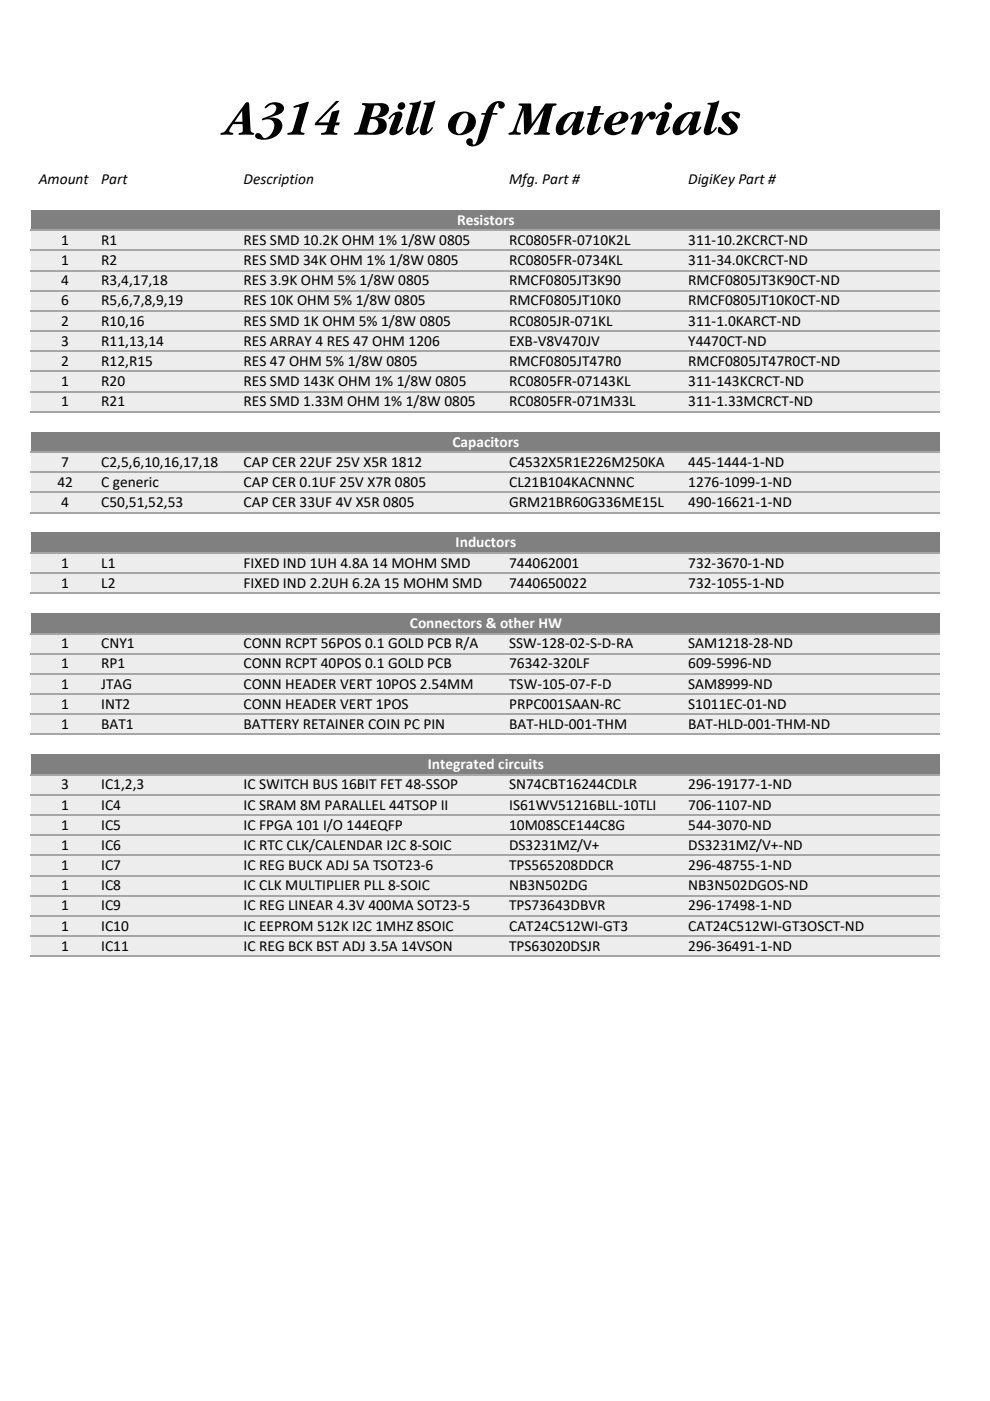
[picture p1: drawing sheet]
<svg xmlns="http://www.w3.org/2000/svg" width="210mm" height="297mm" viewBox="0 0 210 297" stroke-linecap="round" stroke-linejoin="round" font-family="sans-serif">
<defs><g id="words">
<text font-size="10.7" x="47.2" y="28.5">A314 Bill of Materials</text>
<g font-size="3.3">
<text x="8.2" y="39.1">Amount</text>
<text x="21.5" y="39.1">Part</text>
<text x="51.6" y="39.1">Description</text>
<text x="107.9" y="39.1">Mfg. Part #</text>
<text x="145.9" y="39.1">DigiKey Part #</text>
<text x="13" y="51.9">1</text>
<text x="21.5" y="51.9">R1</text>
<text x="51.6" y="51.9">RES SMD 10.2K OHM 1% 1/8W 0805</text>
<text x="107.9" y="51.9">RC0805FR-0710K2L</text>
<text x="145.9" y="51.9">311-10.2KCRCT-ND</text>
<text x="13" y="56.2">1</text>
<text x="21.5" y="56.2">R2</text>
<text x="51.6" y="56.2">RES SMD 34K OHM 1% 1/8W 0805</text>
<text x="107.9" y="56.2">RC0805FR-0734KL</text>
<text x="145.9" y="56.2">311-34.0KCRCT-ND</text>
<text x="13" y="60.5">4</text>
<text x="13" y="64.8">6</text>
<text x="21.5" y="60.5">R3,4,17,18</text>
<text x="21.5" y="64.8">R5,6,7,8,9,19</text>
<text x="51.6" y="60.5">RES 3.9K OHM 5% 1/8W 0805</text>
<text x="51.6" y="64.8">RES 10K OHM 5% 1/8W 0805</text>
<text x="107.9" y="60.5">RMCF0805JT3K90</text>
<text x="107.9" y="64.8">RMCF0805JT10K0</text>
<text x="145.9" y="60.5">RMCF0805JT3K90CT-ND</text>
<text x="145.9" y="64.8">RMCF0805JT10K0CT-ND</text>
<text x="13" y="69">2</text>
<text x="21.5" y="69">R10,16</text>
<text x="51.6" y="69">RES SMD 1K OHM 5% 1/8W 0805</text>
<text x="107.9" y="69">RC0805JR-071KL</text>
<text x="145.9" y="69">311-1.0KARCT-ND</text>
<text x="13" y="73.3">3</text>
<text x="13" y="77.6">2</text>
<text x="21.5" y="73.3">R11,13,14</text>
<text x="21.5" y="77.6">R12,R15</text>
<text x="51.6" y="73.3">RES ARRAY 4 RES 47 OHM 1206</text>
<text x="51.6" y="77.6">RES 47 OHM 5% 1/8W 0805</text>
<text x="107.9" y="73.3">EXB-V8V470JV</text>
<text x="107.9" y="77.6">RMCF0805JT47R0</text>
<text x="145.9" y="73.3">Y4470CT-ND</text>
<text x="145.9" y="77.6">RMCF0805JT47R0CT-ND</text>
<text x="13" y="81.9">1</text>
<text x="21.5" y="81.9">R20</text>
<text x="51.6" y="81.9">RES SMD 143K OHM 1% 1/8W 0805</text>
<text x="107.9" y="81.9">RC0805FR-07143KL</text>
<text x="145.9" y="81.9">311-143KCRCT-ND</text>
<text x="13" y="86.1">1</text>
<text x="21.5" y="86.1">R21</text>
<text x="51.6" y="86.1">RES SMD 1.33M OHM 1% 1/8W 0805</text>
<text x="107.9" y="86.1">RC0805FR-071M33L</text>
<text x="145.9" y="86.1">311-1.33MCRCT-ND</text>
<text x="13" y="99">7</text>
<text x="21.5" y="99">C2,5,6,10,16,17,18</text>
<text x="51.6" y="99">CAP CER 22UF 25V X5R 1812</text>
<text x="107.9" y="99">C4532X5R1E226M250KA</text>
<text x="145.9" y="99">445-1444-1-ND</text>
<text x="12.2" y="103.3">42</text>
<text x="13" y="107.5">4</text>
<text x="21.5" y="103.3">C generic</text>
<text x="21.5" y="107.5">C50,51,52,53</text>
<text x="51.6" y="103.3">CAP CER 0.1UF 25V X7R 0805</text>
<text x="51.6" y="107.5">CAP CER 33UF 4V X5R 0805</text>
<text x="107.9" y="103.3">CL21B104KACNNNC</text>
<text x="107.9" y="107.5">GRM21BR60G336ME15L</text>
<text x="145.9" y="103.3">1276-1099-1-ND</text>
<text x="145.9" y="107.5">490-16621-1-ND</text>
<text x="13" y="120.4">1</text>
<text x="13" y="124.6">1</text>
<text x="21.5" y="120.4">L1</text>
<text x="21.5" y="124.6">L2</text>
<text x="51.6" y="120.4">FIXED IND 1UH 4.8A 14 MOHM SMD</text>
<text x="51.6" y="124.6">FIXED IND 2.2UH 6.2A 15 MOHM SMD</text>
<text x="107.9" y="120.4">744062001</text>
<text x="107.9" y="124.6">7440650022</text>
<text x="145.9" y="120.4">732-3670-1-ND</text>
<text x="145.9" y="124.6">732-1055-1-ND</text>
<text x="13" y="137.5">1</text>
<text x="21.5" y="137.5">CNY1</text>
<text x="51.6" y="137.5">CONN RCPT 56POS 0.1 GOLD PCB R/A</text>
<text x="107.9" y="137.5">SSW-128-02-S-D-RA</text>
<text x="145.9" y="137.5">SAM1218-28-ND</text>
<text x="13" y="141.7">1</text>
<text x="21.5" y="141.7">RP1</text>
<text x="51.6" y="141.7">CONN RCPT 40POS 0.1 GOLD PCB</text>
<text x="107.9" y="141.7">76342-320LF</text>
<text x="145.9" y="141.7">609-5996-ND</text>
<text x="13" y="146">1</text>
<text x="21.5" y="146">JTAG</text>
<text x="51.6" y="146">CONN HEADER VERT 10POS 2.54MM</text>
<text x="107.9" y="146">TSW-105-07-F-D</text>
<text x="145.9" y="146">SAM8999-ND</text>
<text x="13" y="150.3">1</text>
<text x="13" y="154.6">1</text>
<text x="21.5" y="150.3">INT2</text>
<text x="21.5" y="154.6">BAT1</text>
<text x="51.6" y="150.3">CONN HEADER VERT 1POS</text>
<text x="51.6" y="154.6">BATTERY RETAINER COIN PC PIN</text>
<text x="107.9" y="150.3">PRPC001SAAN-RC</text>
<text x="107.9" y="154.6">BAT-HLD-001-THM</text>
<text x="145.9" y="150.3">S1011EC-01-ND</text>
<text x="145.9" y="154.6">BAT-HLD-001-THM-ND</text>
<text x="13" y="167.4">3</text>
<text x="21.5" y="167.4">IC1,2,3</text>
<text x="51.6" y="167.4">IC SWITCH BUS 16BIT FET 48-SSOP</text>
<text x="107.9" y="167.4">SN74CBT16244CDLR</text>
<text x="145.9" y="167.4">296-19177-1-ND</text>
<text x="13" y="171.7">1</text>
<text x="21.5" y="171.7">IC4</text>
<text x="51.6" y="171.7">IC SRAM 8M PARALLEL 44TSOP II</text>
<text x="107.9" y="171.7">IS61WV51216BLL-10TLI</text>
<text x="145.9" y="171.7">706-1107-ND</text>
<text x="13" y="175.9">1</text>
<text x="21.5" y="175.9">IC5</text>
<text x="51.6" y="175.9">IC FPGA 101 I/O 144EQFP</text>
<text x="107.9" y="175.9">10M08SCE144C8G</text>
<text x="145.9" y="175.9">544-3070-ND</text>
<text x="13" y="180.2">1</text>
<text x="13" y="184.5">1</text>
<text x="21.5" y="180.2">IC6</text>
<text x="21.5" y="184.5">IC7</text>
<text x="51.6" y="180.2">IC RTC CLK/CALENDAR I2C 8-SOIC</text>
<text x="51.6" y="184.5">IC REG BUCK ADJ 5A TSOT23-6</text>
<text x="107.9" y="180.2">DS3231MZ/V+</text>
<text x="107.9" y="184.5">TPS565208DDCR</text>
<text x="145.9" y="180.2">DS3231MZ/V+-ND</text>
<text x="145.9" y="184.5">296-48755-1-ND</text>
<text x="13" y="188.8">1</text>
<text x="21.5" y="188.8">IC8</text>
<text x="51.6" y="188.8">IC CLK MULTIPLIER PLL 8-SOIC</text>
<text x="107.9" y="188.8">NB3N502DG</text>
<text x="145.9" y="188.8">NB3N502DGOS-ND</text>
<text x="13" y="193">1</text>
<text x="13" y="197.3">1</text>
<text x="21.5" y="193">IC9</text>
<text x="21.5" y="197.3">IC10</text>
<text x="51.6" y="193">IC REG LINEAR 4.3V 400MA SOT23-5</text>
<text x="51.6" y="197.3">IC EEPROM 512K I2C 1MHZ 8SOIC</text>
<text x="107.9" y="193">TPS73643DBVR</text>
<text x="107.9" y="197.3">CAT24C512WI-GT3</text>
<text x="145.9" y="193">296-17498-1-ND</text>
<text x="145.9" y="197.3">CAT24C512WI-GT3OSCT-ND</text>
<text x="13" y="201.6">1</text>
<text x="21.5" y="201.6">IC11</text>
<text x="51.6" y="201.6">IC REG BCK BST ADJ 3.5A 14VSON</text>
<text x="107.9" y="201.6">TPS63020DSJR</text>
<text x="145.9" y="201.6">296-36491-1-ND</text>
</g>
<g font-size="3.3" fill="#fff">
<text x="96.9" y="47.7">Resistors</text>
<text x="95.9" y="94.7">Capacitors</text>
<text x="96.6" y="116.1">Inductors</text>
<text x="86.9" y="133.2">Connectors &amp; other HW</text>
<text x="90.7" y="163.1">Integrated circuits</text>
</g>
</g></defs>
<path d="M6.6 44.5h192.7v4.4h-192.7z" fill="#808080"/>
<path d="M6.6 48.8h192.7v38.5h-192.7z" fill="#ededed"/>
<path d="M6.6 91.6h192.7v4.3h-192.7z" fill="#808080"/>
<path d="M6.6 95.8h192.7v12.9h-192.7z" fill="#ededed"/>
<path d="M6.6 112.9h192.7v4.4h-192.7z" fill="#808080"/>
<path d="M6.6 117.2h192.7v8.6h-192.7z" fill="#ededed"/>
<path d="M6.6 130h192.7v4.4h-192.7z" fill="#808080"/>
<path d="M6.6 134.3h192.7v21.4h-192.7z" fill="#ededed"/>
<path d="M6.6 160h192.7v4.3h-192.7z" fill="#808080"/>
<path d="M6.6 164.3h192.7v38.5h-192.7z" fill="#ededed"/>
<g fill="none" stroke="#a6a6a6" stroke-width=".3">
<path d="M6.5 48.8h192.8M6.5 53.1h192.8M6.5 57.4h192.8M6.5 61.7h192.8M6.5 65.9h192.8M6.5 70.2h192.8M6.5 74.5h192.8M6.5 78.8h192.8M6.5 83h192.8M6.5 87.3h192.8M6.5 95.9h192.8M6.5 100.1h192.8"/>
<path d="M6.5 104.4h192.8M6.5 108.7h192.8M6.5 117.2h192.8M6.5 121.5h192.8M6.5 125.8h192.8M6.5 134.3h192.8M6.5 138.6h192.8M6.5 142.9h192.8M6.5 147.2h192.8M6.5 151.4h192.8M6.5 155.7h192.8M6.5 164.3h192.8"/>
<path d="M6.5 168.5h192.8M6.5 172.8h192.8M6.5 177.1h192.8M6.5 181.4h192.8M6.5 185.7h192.8M6.5 189.9h192.8M6.5 194.2h192.8M6.5 198.5h192.8M6.5 202.8h192.8"/>
</g>
<use href="#words"/>
</svg>
